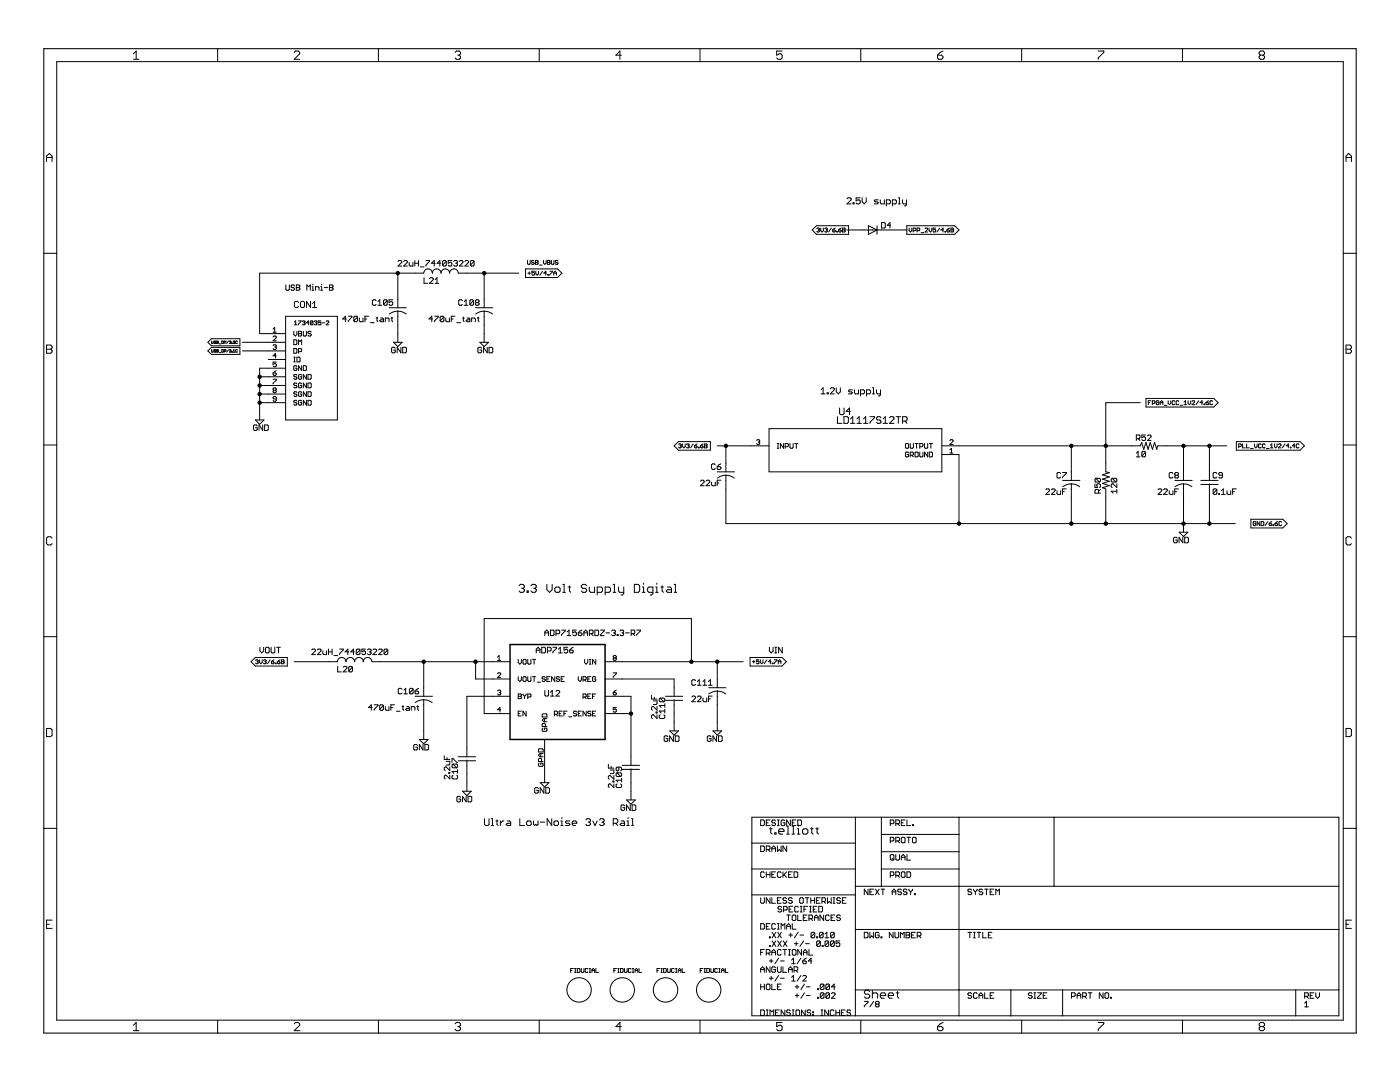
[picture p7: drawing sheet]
<svg xmlns="http://www.w3.org/2000/svg" width="279mm" height="216mm" viewBox="0 0 279 216" stroke-linecap="round" stroke-linejoin="round" font-family="sans-serif">
<g fill="none" stroke="#000" stroke-width=".2">
<path d="M11.3 12.3h256.8v191.3h-256.8zM26.6 10.7l.6-.5v1.6M26.6 11.8h1.1M43.4 9.7v2.6M58.7 10.5l.3-.3h.5l.3 .3v.2l-1.1 1.1h1.1M75.5 9.7v2.6M90.8 10.5l.3-.3h.5l.3 .3v.2l-.3 .3M91.4 11h.2M91.6 11l.3 .3v.3l-.3 .2h-.5l-.3-.2M107.6 9.7v2.6M124 11h-1.1l.8-.8v1.6M139.7 9.7v2.6"/>
<path d="M156.1 10.2h-1.1v.8l.6-.3h.2l.3 .3v.6l-.3 .2h-.5l-.3-.2M171.8 9.7v2.6M187.1 11h.8l.3 .3v.3l-.3 .2h-.5l-.3-.2zM188.2 10.2l-.6 .3-.5 .5M203.9 9.7v2.6M219.2 10.2h1.1v.3l-1.1 1.1v.2M236 9.7v2.6M251.5 11l-.2-.3v-.2l.2-.3h.6l.3 .3v.2l-.3 .3M251.5 11l-.2 .3v.3l.2 .2h.6l.3-.2v-.3l-.3-.3M251.5 11h.6M9.3 32.2v-1l.5-.6 .6 .6v1M9.3 31.4h1.1"/>
<path d="M169 39.7l.2-.2h.5l.2 .2v.2l-.9 .8h.9M171.7 39.5h-.8v.6l.4-.2 .4 .2v.4l-.3 .2h-.4l-.1-.2M172.1 39.5v.8l.4 .4 .4-.4v-.8M175.3 39.9h-.6l-.2 .2 .2 .2h.4l.2 .2-.2 .2h-.6M175.7 39.9v.6l.2 .2h.6v-.8M179.3 39.5h.2v1.2M180.1 39.9v.6l.2 .2h.6M180.9 39.9v1l-.4 .2M268.6 31.4h1.1M268.6 32.2v-1l.6-.6 .5 .6v1M8.7 50.5h2.6M57 56.9v.8l.2 .2h.4l.1-.2v-.8"/>
<path d="M58.8 57l-.2-.1h-.3l-.2 .3 .2 .2h.3l.2 .3-.2 .2h-.3l-.2-.2M59.1 56.9h.5l.2 .1-.2 .4 .2 .3-.2 .2h-.5zM59.1 57.4h.5M61.2 57.9v-1l.4 .3 .3-.3v1M62.3 57.2h.1v.7M62.3 57.9h.3M62.4 56.7v.2M63 57.9v-.7h.5l.2 .2v.5M64 57.9h.4M64 57.2h.2v.7M64.2 56.7v.2M64.7 57.4h.7"/>
<path d="M65.8 56.9h.5l.2 .1-.2 .4 .2 .3-.2 .2h-.5zM65.8 57.4h.5M78.4 59.8h-.8v.6l.4-.2 .4 .2v.3l-.2 .2h-.4l-.2-.2M79.4 54.5v6.9M79.4 52.2l.2-.2h.4l.2 .2v.1l-.8 .8h.8M80.6 52.2l.2-.2h.3l.2 .2v.1l-.7 .8h.7M81.7 52.3v.6l.2 .2h.5v-.8M82.8 52v1.1M82.8 52.5h.7M83.5 52v1.1M83.9 53.3h.7M84.6 55.4v1.1h.7"/>
<path d="M85 52h.7v.2l-.7 .7v.2M85.7 55.6l.2-.2h.4l.2 .2v.2l-.8 .7h.8M86.8 52.5h-.7l.6-.5v1.1M86.8 56.5h.8M86.8 55.8l.4-.4v1.1M87.9 52.5h-.7l.6-.5v1.1M89.1 52.2v.7l-.2 .2h-.4l-.2-.2M89.1 52.2l-.2-.2h-.4l-.2 .2v.7M89.1 52.2l-.8 .7M90.2 52h-.7v.5l.5-.2 .2 .2v.4l-.2 .2h-.4l-.1-.2M90.6 52.2l.1-.2h.4l.2 .2-.2 .3M90.9 52.5h.2"/>
<path d="M91.1 52.5l.2 .2-.2 .4h-.4l-.1-.2M91.7 52.2l.1-.2h.4l.2 .2v.1l-.7 .8h.7M92.8 52.2l.2-.2h.3l.2 .2v.1l-.7 .8h.7M94.6 52.2v.7l-.2 .2h-.3l-.2-.2M94.6 52.2l-.2-.2h-.3l-.2 .2v.7M94.6 52.2l-.7 .7M96.6 54.5v6.9M103.5 54.5h-12a.87 .87 0 0 0-.9-.8 .87 .87 0 0 0-.9 .8 .86 .86 0 0 0-.8-.8 .86 .86 0 0 0-.9 .8 .86 .86 0 0 0-.8-.8 .86 .86 0 0 0-.9 .8 .87 .87 0 0 0-.9-.8 .87 .87 0 0 0-.8 .8h-32.8v12.1h5.2M104.9 53.7h6.4l.8 .8-.8 .9h-6.4zM105.3 52v.6l.1 .1 .4-.1v-.6M105.3 54.5h.6M105.6 54.3v.5"/>
<path d="M106.6 52.1l-.1-.1-.4 .1 .1 .3 .4 .1-.1 .2-.4-.1M106.7 54.1h-.5v.4l.2-.1 .3 .1-.1 .4-.4-.1M106.9 52l.5 .1-.1 .3 .1 .2-.1 .1h-.4zM106.9 52.4h.4M106.9 54.1v.6l.3 .2 .3-.2v-.6M107.7 52.9h.5M108.3 54.1l-.6 .8M108.5 52v.5l.2 .2 .3-.2v-.5M109.1 54.5h-.6l.4-.4v.8M109.2 52l.6 .1-.2 .3 .2 .2-.2 .1h-.4zM109.2 52.4h.4M109.3 54.8l.2 .1z"/>
<path d="M109.7 54.1h.6l-.6 .8M110 52v.6l.2 .1 .4-.1v-.6M110.5 54.9v-.5l.3-.3 .2 .3v.5M110.5 54.5h.5M111.4 52.1l-.2-.1-.4 .1 .2 .3 .4 .1-.2 .2-.4-.1M162.1 45.9l.9-.9h6.4v1.8h-6.4zM163 45.6l.4-.1 .1 .1-.1 .3M163.3 45.9h.1M163.4 45.9l.1 .1-.1 .3-.4-.1M163.8 45.5v.5l.3 .3 .2-.3v-.5M164.6 45.6l.4-.1 .1 .1-.1 .3M164.8 45.9h.2"/>
<path d="M165 45.9l.1 .1-.1 .3-.4-.1M165.9 45.5l-.5 .8M166.2 45.9h.4l.1 .3-.4 .1zM166.7 45.5l-.5 .4M167 46.2l.1 .1zM167.4 45.9h.4l.1 .3-.4 .1zM167.9 45.5l-.5 .4M168.1 45.5l.6 .1-.1 .3 .1 .3-.1 .1h-.5zM168.1 45.9h.5M169 45.9h12.1M170.2 40.5h.3v.2h-.3zM173.3 45l1.7 .9-1.7 .9z"/>
<path d="M175 45v1.8M175.9 44.4h.6l.2 .2v.7l-.2 .2h-.6zM176.9 40.7h.6l.2-.2v-.4l-.2-.2h-.6v1.2M177.8 45h-.7l.5-.6v1.1M178.1 40.7h.6l.2-.2v-.4l-.2-.2h-.6v1.2M179.3 40.7h.4M181 45h9.5l.9 .9-.9 .9h-9.5zM181.4 45.5v.5l.3 .3 .3-.3v-.5M182.2 46h.4l.2-.4-.6-.1v.8M183 46h.4l.2-.1-.2-.4h-.4v.8M183.8 46.4h.6M184.6 45.6l.1-.1 .4 .1-.5 .7h.5"/>
<path d="M185.4 45.5v.5l.3 .3 .2-.3v-.5M186.7 45.5h-.5v.4l.3-.1 .2 .1-.1 .4-.4-.1M187.5 45.5l-.5 .8M188.3 45.9h-.5l.4-.4v.8M188.6 46.2l.1 .1zM189 45.9h.4l.1 .3-.4 .1zM189.5 45.5l-.5 .4M189.8 45.5l.5 .1-.1 .3 .1 .3-.1 .1h-.4zM189.8 45.9h.4M268.1 50.5h2.6M9.3 68.9h.8l.3 .2v.3l-.3 .3 .3 .3v.2l-.3 .3h-.8zM9.3 69.7h.8"/>
<path d="M42.2 69.3h5.7v1.4h-5.7l-.7-.7zM42.2 67.6h5.7v1.4h-5.7l-.7-.7zM42.2 68.1l.1 .4h.2v-.4M42.2 69.8l.1 .5 .2-.1v-.4M43.1 69.8h-.3l-.1 .1 .4 .3h-.4M43.1 68.1h-.3l-.1 .1 .4 .3h-.4M43.2 69.8h.4l-.1 .5h-.3zM43.2 68.1h.4l-.1 .4h-.3zM43.2 68.3h.3M43.2 70h.3M43.8 68.6h.3M43.8 70.4h.3"/>
<path d="M44.3 69.8h.3l-.1 .5h-.2zM44.3 68.1h.3l-.1 .4h-.2zM44.8 70.1l.3-.1-.1-.2h-.2v.5M44.8 68.5v-.4l.1 .1 .2-.1v.4M45.6 68.1l-.3 .4M45.6 69.8l-.3 .5M45.8 69.8h.2v.2M45.8 68.1h.2v.2M45.9 68.3h.1M45.9 70h.1M46 68.3v.2h-.2M46 70v.3l-.2-.1"/>
<path d="M46.3 68.5h.1zM46.3 70.2l.1 .1zM46.5 68.1h.3v.2M46.5 70.3h.4M46.5 69.9l.2-.1v.5M46.7 68.3h.1M46.8 68.3v.2h-.3M47.4 69.8h-.4v.4h.4M47.4 68.1h-.4l.1 .4h.3M48.4 68.3h8.6M48.4 70h8.6M51.8 75.2h5.2"/>
<path d="M51.8 76.9h5.2M51.8 78.6h5.2M53.6 71.7h3.4M54.5 67.2l.2-.1h.3l.1 .1-.6 .8h.6M54.5 65.7l.3-.4v1M54.5 66.3h.6M54.5 68.9l.5-.1 .1 .1-.1 .4M54.5 74.4h.5l.1 .3-.1 .2h-.3zM54.5 75.7h.6l-.6 .9M54.7 77.9l-.2-.2 .2-.3 .4 .2-.1 .3M54.7 77.9l-.2 .1 .2 .4h.3l.1-.2-.1-.3M54.7 77.9h.3"/>
<path d="M54.8 69.3h.2M55 69.3l.1 .1-.1 .3h-.3l-.2-.1M55.1 79.6h-.4l-.2-.2 .2-.3h.3l.1 .2v.6l-.1 .2h-.3l-.2-.2M55.1 72.2h-.6v.5l.3-.2 .3 .2v.3l-.1 .2-.5-.2M55.1 71h-.6l.5-.5v1M55.1 74l-.6 .4M57 63.1h10.3v20.7h-10.3zM57 73.5h-5.2v10.3M58.6 66.1v.6l.3 .4 .3-.4v-.6M58.6 67.8h.5l.1 .2v.6l-.1 .2h-.5zM58.6 69.6h.5l.1 .1v.6l-.1 .2h-.5zM58.6 72.2h.3"/>
<path d="M58.6 71.3h.3M58.8 64.3l.2-.3v.8M58.8 64.8h.5M58.8 71.3v.9M59.2 76.6l-.1-.2h-.3l-.2 .4 .2 .1h.3l.1 .3-.1 .2-.5-.2M59.2 78.3l-.1-.1-.5 .1 .2 .3 .4 .2-.1 .3-.5-.1M59.2 73.2l-.1-.2h-.3l-.2 .2v.6l.5 .1 .1-.4h-.3M59.2 74.9l-.1-.2-.5 .2 .2 .3h.3l.1 .2-.1 .3h-.3l-.2-.2M59.3 71.3h.4l.2 .1v.7l-.2 .1h-.4zM59.5 64h.6l-.6 .8M59.6 66.1h.4l.2 .2-.2 .3 .2 .3-.2 .2h-.4zM59.6 68.8v-1l.3 .3 .3-.3v1"/>
<path d="M59.6 70.2h.4l.2-.2-.2-.4h-.4v.9M59.6 66.6h.4M59.6 60.3l-.2-.2h-.4l-.2 .2v.9l.2 .2h.4l.2-.2M60.2 60.1h.4l.2 .2v.9l-.2 .2h-.4l-.2-.2v-.9zM60.2 73v.9l-.6-.9v.9M60.2 74.9l-.2-.2-.4 .2v.6l.1 .2h.3l.2-.5h-.3M60.2 76.6l-.2-.2h-.3l-.1 .2v.6l.4 .2 .2-.5h-.3M60.2 78.3l-.2-.1-.4 .1v.7l.4 .1 .2-.5h-.3M60.3 64.2l.4-.2 .2 .2-.2 .2M60.5 66.1v.8l.2 .2h.3l.2-.2v-.8M60.5 73h.5l.2 .2v.6l-.2 .1h-.5zM60.6 64.4h.1"/>
<path d="M60.7 64.4l.2 .2-.2 .2-.4-.1M61.2 74.7v1l-.7-1v1M61.2 76.4v1l-.7-1v1M61.2 78.2v.9l-.7-.9v.9M61.2 79.9v.9l-.7-.9v.9M61.5 74.7h.5l.1 .2v.6l-.1 .2h-.5zM61.5 76.4h.5l.1 .2v.6l-.1 .2h-.5zM61.5 78.2h.5l.1 .1v.7l-.1 .1h-.5zM61.5 79.9h.5l.1 .1v.7l-.1 .1h-.5zM61.7 64.4h-.6l.4-.4v.8M62 60.1v1.3l-.8-1.3v1.3M62.1 66.3l-.1-.2-.5 .2 .1 .3h.4l.1 .1-.1 .4h-.4l-.1-.2"/>
<path d="M62.4 61.4h.8M62.4 60.6l.4-.5v1.3M62.5 64.2v.5l-.2 .1-.4-.1M62.5 64.2l-.4-.2-.2 .2v.5M62.5 64.2l-.6 .5M62.7 64.2l.4-.2 .1 .2-.1 .2M63 64.4h.1M63.1 64.4l.1 .2-.1 .2-.4-.1M64.1 64h-.6v.4l.4-.1 .2 .4-.2 .1-.4-.1M64.3 64.4h.5M65.1 64.2l.1-.2 .4 .2-.5 .6h.5M69.1 63.6h-.7l.5-.5v1.1"/>
<path d="M69.5 63.1h.7v.2l-.7 .7v.2M71.4 63.3l-.2-.2h-.4l-.2 .2v.7M71.4 63.3v.7l-.2 .2h-.4l-.2-.2M71.4 63.3l-.8 .7M71.7 63.5v.5l.2 .2h.6v-.7M72.8 63.6h.4M73.6 63.1h-.8v1.1M73.9 64.4h.8M75.1 63.5h.3M75.1 60l-.2-.2h-.4l-.2 .2v.7l.2 .2h.4l.2-.2M75.2 63.3v.7l.2 .2M75.4 60.2l.4-.4v1.1"/>
<path d="M75.4 60.9h.8M76 63.5h.3l.2 .1v.6h-.5l-.2-.2 .2-.2h.5M76.9 64.2v-.7h.5l.2 .1v.6M77.3 60l-.2-.2h-.4l-.2 .2v.7M77.3 60v.7l-.2 .2h-.4l-.2-.2M77.3 60l-.8 .7M77.7 61.4h3.4M78 63.5h.4M78.2 63.3v.7l.2 .2M78.5 68.3h1.8l-.9 .9zM78.9 69.5l-.2-.2h-.4l-.2 .2v.7l.2 .2h.4l.2-.2v-.4h-.4M79.4 62.1l-.9 .1-.8 .5"/>
<path d="M80 69.3v1.1l-.7-1.1v1.1M80.4 69.3h.5l.2 .2v.7l-.2 .2h-.5zM81.1 62.7a2.54 2.54 0 0 0-1.7-.6v6.2M86.4 63.6h-.8l.6-.5v1.1M86.7 63.1h.8v.2l-.8 .7v.2M88.6 63.3l-.2-.2h-.4l-.2 .2v.7M88.6 63.3v.7l-.2 .2h-.4l-.2-.2M88.6 63.3l-.8 .7M89 63.5v.5l.1 .2h.6v-.7M90.1 63.6h.3M90.8 63.1h-.7v1.1M91.2 64.4h.7"/>
<path d="M92.3 63.5h.3M92.3 60l-.2-.2h-.4l-.2 .2v.7l.2 .2h.4l.2-.2M92.5 63.3v.7l.1 .2M92.6 60.2l.4-.4v1.1M92.6 60.9h.8M93.2 63.5h.4l.2 .1v.6h-.6l-.2-.2 .2-.2h.6M94.1 64.2v-.7h.6l.2 .1v.6M94.5 60l-.2-.2h-.3l-.2 .2v.7M94.5 60v.7l-.2 .2h-.3l-.2-.2M94.5 60l-.7 .7M94.9 61.4h3.4M95.1 60.4l-.2-.2 .2-.4h.3l.2 .2-.2 .4"/>
<path d="M95.1 60.4l-.2 .2 .2 .3h.3l.2-.2-.2-.3M95.1 60.4h.3M95.2 63.5h.4M95.4 63.3v.7l.2 .2M95.8 68.3h1.7l-.9 .9zM96.1 69.5l-.2-.2h-.3l-.2 .2v.7l.2 .2h.3l.2-.2v-.4h-.3M96.6 62.1l-.9 .1-.8 .5M97.2 69.3v1.1l-.7-1.1v1.1M97.6 69.3h.5l.2 .2v.7l-.2 .2h-.5zM98.3 62.7a2.54 2.54 0 0 0-1.7-.6v6.2M163.9 77.8l.4-.4v1.2M163.9 78.6h.8"/>
<path d="M165.1 78.4h.2v.2h-.2zM165.7 77.6l.2-.2h.4l.2 .2v.2l-.8 .8h.8M166.9 77.4v.8l.4 .4 .4-.4v-.8M170.1 77.8h-.6l-.2 .2 .2 .2h.4l.2 .2-.2 .2h-.6M170.5 77.8v.6l.2 .2h.6v-.8M171.7 78.6h.6l.2-.2v-.4l-.2-.2h-.6v1.2M172.9 78.6h.6l.2-.2v-.4l-.2-.2h-.6v1.2M174.1 77.4h.2v1.2M174.1 78.6h.4M174.9 77.8v.6l.2 .2h.6M175.7 77.8v1l-.4 .2M228.7 79.5h13.5l.9 .8-.9 .9h-13.5z"/>
<path d="M229.7 80h-.5v.8M233.1 80v.5l.3 .3 .3-.3v-.5M237.1 80v.5l.3 .3 .2-.3v-.5M239.2 80l-.5 .8M241.2 80l-.5 .3M268.6 68.9h.8l.3 .2v.3l-.3 .3 .3 .3v.2l-.3 .3h-.8zM268.6 69.7h.8M8.7 88.8h2.6M51 83.8h1.7l-.9 .9zM51.3 85l-.2-.2h-.3l-.2 .2v.7l.2 .2h.3l.2-.2v-.4h-.4M51.8 80.3h5.2M52.4 84.8v1.1l-.7-1.1v1.1"/>
<path d="M52.8 84.8h.6l.2 .2v.7l-.2 .2h-.6zM59.2 80l-.1-.1-.5 .1 .2 .3h.3l.1 .2-.1 .3h-.3l-.2-.1M60.2 80l-.2-.1-.4 .1v.7l.1 .1h.3l.2-.5h-.3M134.5 89l.9-.9h6.4v1.7h-6.4zM135.4 88.7l.4-.1 .2 .1-.2 .3M135.7 89h.1M135.8 89l.2 .1-.2 .3-.4-.2M136.2 88.6v.5l.3 .3 .3-.3v-.5M137 88.7l.4-.1 .1 .1-.1 .3M137.3 89h.1M137.4 89l.1 .1-.1 .3-.4-.2M138.3 88.6l-.5 .8"/>
<path d="M138.6 89h.4l.1 .2-.4 .2zM139.1 88.6l-.5 .4M139.4 89.2l.1 .2zM139.8 89h.4l.1 .2-.4 .2zM139.8 96l.2-.2h.3l.2 .2v.2l-.7 .7h.7M140.3 88.6l-.5 .4M140.6 88.6l.5 .1-.1 .3 .1 .2-.1 .2h-.4zM140.6 89h.4M140.9 96l.2-.2h.4l.1 .2v.2l-.7 .7h.7M142 96.2v.6l.2 .1h.5v-.7M142.7 92.7l-.1-.1h-.4l-.2 .1v.8l.2 .2h.4l.1-.2M143.1 93.1h.6l.2 .4-.2 .2h-.4l-.2-.2z"/>
<path d="M143.1 96.4h.4M143.2 89h10.3M143.2 94.1h3.4M143.9 95.8h-.8v1.1M143.9 92.6l-.8 .5M144.9 94.8l-.9 .2-.8 .4M144.9 94.8l.9 .2 .7 .4M144.9 94.8v9.7h101.6M144.9 89v5.1M151 87.9l.2-.2h.3l.1 .2-.1 .3M151.3 88.2h.2M151.5 88.2l.1 .2-.1 .3h-.3l-.2-.2"/>
<path d="M153.5 85.5h34.5v8.6h-34.5zM155.1 89.5h.3M155.1 88.5h.3M155.3 88.5v1M156.4 88.5v1l-.7-1v1M156.7 89.1h.5l.1-.5-.1-.1h-.5v1M157.6 88.5v.8l.2 .2h.3l.2-.2v-.8M158.6 88.5h.6M158.9 88.5v1M167.1 83.1v1.4h.9M167.6 81.4v1.1l.2 .2h.4l.2-.2v-1.1M168.4 83.1h.7l.2 .3v.8l-.2 .3h-.7z"/>
<path d="M169.7 84.5h.9M169.7 83.6l.5-.5v1.4M169.7 82.1h-.8l.6-.7v1.3M171 84.5h.9M171 83.6l.5-.5v1.4M172.3 84.5h.9M172.3 83.6l.5-.5v1.4M173.6 83.1h.9v.3l-.9 .8v.3M175.8 83.4l-.2-.3h-.4l-.3 .3v.2l.3 .2h.4l.2 .2-.2 .5h-.4l-.3-.3M176.2 84.5h.9M176.2 83.6l.5-.5v1.4M177.5 83.4l.3-.3h.4l.2 .3v.2l-.9 .9h.9"/>
<path d="M178.8 83.1h.9M179.3 83.1v1.4M180.1 84h.7l.2-.2v-.4l-.2-.3h-.7v1.4M180.6 84l.4 .5M180.7 88.6l.1-.1 .5 .1v.7l-.1 .2h-.4l-.1-.2zM181.3 90.4l-.1-.2h-.4l-.1 .2v.6l.1 .2 .5-.2v-.3h-.3M181.7 88.5v.8l.1 .2h.3l.2-.2v-.8M181.7 90.8h.4l.2-.1v-.3l-.2-.2h-.4v1M182 90.8l.3 .4M182.6 88.5h.6M182.8 90.2h.3l.1 .2v.6l-.1 .2-.5-.2v-.6zM182.9 88.5v1"/>
<path d="M183.6 90.2v.8l.1 .2 .5-.2v-.8M183.6 89.1h.4l.2-.1v-.4l-.2-.1h-.4v1M184.5 88.5v.8l.2 .2h.3l.1-.2v-.8M185.1 90.2v1l-.6-1v1M185.5 90.2h.4l.2 .2v.6l-.2 .2h-.4zM185.5 88.5h.6M185.8 88.5v1M188 90.7h3.4v13.8M188 89h39.6l.2-.7 .5 1.4 .4-1.4 .4 1.4 .5-1.4 .4 1.4 .4-1.4 .5 1.4 .1-.7h13.8M189.6 87.9l.1-.2h.4l.1 .2-.6 .8h.6M189.6 89.8l.3-.3v.9M189.6 90.4h.6"/>
<path d="M208.7 97.7l.2-.1h.4l.1 .1v.2l-.7 .8h.7M209.8 97.7l.2-.1h.4l.2 .1v.2l-.8 .8h.8M210.9 97.9v.6l.2 .2h.6v-.8M211.7 94.5l-.2-.2h-.4l-.2 .2v.7l.2 .2h.4l.2-.2M212 94.3h.8v.2l-.8 .7v.2M212 98.1h.4M212.1 95.9h3.4M212.8 97.6h-.8v1.1M213.8 96.5a2.72 2.72 0 0 0-1.7 .6M213.8 96.6a2.65 2.65 0 0 1 1.7 .5M213.8 89v6.9M213.8 96.6v7.9"/>
<path d="M218.5 96.5v.8h.6l-.2-.4 .2-.4h.3l.2 .2v.4l-.2 .2M218.7 95.4l-.2 .2v.4l.2 .2h.7M218.7 95.4h.7l.2 .2v.4l-.2 .2M218.7 95.4l.7 .8M219.2 98.4v-.5l-.1-.2h-.4l-.2 .2v.5h1.1M219.6 97.7l-.4 .3M222 95.4h.7l.2 .2v.4l-.2 .2M222 95.4l-.2 .2v.4l.2 .2h.7M222 95.4l.7 .8M222.9 98h-1.1l.3 .4M222.9 96.5v.8l-.8-.8-.3 .2v.4l.2 .2M222.9 97.7v.7"/>
<path d="M226.8 90.4l.3-.3v1.1M226.8 91.2h.7M226.8 87.5h.5l.2-.1v-.4l-.2-.2h-.5v1.1M227.1 87.5l.4 .4M227.6 80.3h-6.9v13.8l.7 .2-1.4 .4 1.4 .5-1.4 .4 1.4 .4-1.4 .5 1.4 .4-1.4 .4 .7 .3v6.9M228.6 90.2v.8l-.2 .2h-.3l-.2-.2M228.6 86.8h-.7v.6l.3-.2 .4 .2v.3l-.2 .2h-.3l-.2-.2M228.6 90.2l-.2-.1h-.3l-.2 .1v.8M228.6 90.2l-.7 .8M229 87l.2-.2h.4l.1 .2v.2l-.7 .7h.7M229.2 80.3h.2M230 80.5h.4l.1-.4-.5-.1v.8"/>
<path d="M231.1 97.7l.2-.1h.4l.2 .1v.2l-.8 .8h.8M231.3 80.1l-.1-.1-.4 .1v.5l.4 .2 .1-.5h-.3M231.5 80.3h.6M231.5 80.8v-.6l.3-.2 .3 .2v.6M232.2 97.7l.2-.1h.4l.2 .1v.2l-.8 .8h.8M232.3 80.9h.6M233.3 97.9v.6l.2 .2h.6v-.8M234.1 94.5l-.2-.2h-.4l-.2 .2v.7l.2 .2h.4l.2-.2M234.4 98.1h.4M234.5 95.9h3.4M234.5 80.1l-.2-.1-.4 .1v.5l.2 .2 .4-.2M234.6 94.8l-.2-.2 .2-.3h.4l.2 .2-.2 .3"/>
<path d="M234.6 94.8l-.2 .2 .2 .4h.4l.2-.2-.2-.4M234.6 94.8h.4M235.2 97.6h-.8v1.1M235.2 80.1l-.1-.1-.4 .1v.5l.2 .2 .3-.2M235.5 80.9h.6M236.2 96.5l-.9 .2-.8 .4M236.2 96.6a2.54 2.54 0 0 1 1.7 .5M236.2 89v6.9M236.2 96.6v9.6M236.3 80.8h.5M236.3 80.2l.3-.2v.8M237.9 80.1l.1-.1 .4 .1-.5 .7h.5"/>
<path d="M239.6 95.9h3.5M239.6 96.7h3.5M240 80.3h-.5l.4-.3v.8M240.3 80.6l.1 .2zM240.7 80.3h.4l.1 .3-.4 .2zM241.4 89v6.9M241.4 96.6v7.9M242 80.1l-.1-.1-.4 .1v.5l.1 .2 .4-.2M242.8 97.7v.8l-.1 .2h-.4l-.2-.2M242.8 97.7l-.1-.1h-.4l-.2 .1v.8M242.8 94.5l-.1-.2h-.4l-.2 .2v.7l.2 .2h.4l.1-.2M242.8 97.7l-.7 .8"/>
<path d="M243.2 98.5h.2v.2h-.2zM243.8 98.7h.7M243.8 97.9l.3-.3v1.1M243.9 94.8h-.5l-.2-.2 .2-.3h.4l.1 .2v.7l-.1 .2h-.4l-.2-.2M244.9 97.9v.6l.2 .2h.5v-.8M246 98.1h.4M246.7 97.6h-.7v1.1M246.7 88.1h12.8l.8 .9-.8 .8h-12.8zM247.2 89.1h.4l.1-.4-.5-.1v.8M248 88.6v.8h.5M248.8 88.6v.8h.5M249.6 89.5h.5"/>
<path d="M250.4 88.6v.5l.2 .3 .3-.3v-.5M251.7 88.7l-.1-.1-.4 .1v.5l.1 .2 .4-.2M252.5 88.7l-.2-.1-.4 .1v.5l.2 .2 .4-.2M252.8 89.5h.5M253.5 88.8l.3-.2v.8M253.5 89.4h.6M254.3 88.6v.5l.3 .3 .3-.3v-.5M255.1 88.7l.2-.1 .4 .1-.6 .7h.6M256.5 88.6l-.6 .8M257.2 89h-.5l.4-.4v.8M257.5 89.2l.1 .2zM258.4 89h-.5l.4-.4v.8"/>
<path d="M259.2 88.7l-.1-.1-.4 .1v.5l.1 .2 .4-.2M268.1 88.8h2.6M10.4 107.4l-.3-.3h-.5l-.3 .3v1.1l.3 .2h.5l.3-.2M103.6 116.9l.2-.3h.6l.2 .3v.2l-.2 .3M104.1 117.4h.3M104.4 117.4l.2 .3v.2l-.2 .3h-.6l-.2-.3M105.2 117.9h.2v.3h-.2zM106 116.9l.2-.3h.6l.2 .3v.2l-.2 .3M106.5 117.4h.3M106.8 117.4l.2 .3v.2l-.2 .3h-.6l-.2-.3M109.1 116.6v1.1l.6 .5 .5-.5v-1.1M110.7 117.4l.3-.3h.5l.3 .3v.5l-.3 .3h-.5l-.3-.3z"/>
<path d="M112.3 116.6h.3v1.6M112.3 118.2h.5M113.4 117.1h.5M113.6 116.9v1l.3 .3M117.1 116.9l-.3-.3h-.5l-.3 .3v.2l.3 .3h.5l.3 .3v.2l-.3 .3h-.5l-.3-.3M117.6 117.1v.8l.3 .3h.8v-1.1M119.2 118.2h.8l.2-.3v-.5l-.2-.3h-.8v1.6M120.8 118.2h.8l.2-.3v-.5l-.2-.3h-.8v1.6M122.4 116.6h.2v1.6M122.4 118.2h.5M123.4 117.1v.8l.3 .3h.8M124.5 117.1v1.3l-.3 .3h-.2"/>
<path d="M126.6 116.6h.8l.3 .3v1l-.3 .3h-.8zM128.2 118.2h.5M128.2 117.1h.2v1.1M128.4 116.4v.2M130.3 118.2h-.8l-.3-.3v-.5l.3-.3h.8v1.3l-.3 .3h-.2M130.8 118.2h.6M130.8 117.1h.3v1.1M131.1 116.4v.2M131.9 117.1h.5M132.1 116.9v1l.3 .3M133.2 117.1h.5l.3 .3v.8h-.8l-.3-.3 .3-.2h.8M134.5 116.6h.3v1.6"/>
<path d="M134.5 118.2h.6M234.9 107.4l-.1-.2h-.4l-.2 .2v.7l.2 .2h.4l.1-.2v-.3h-.3M235.3 106.2h1.8l-.9 .9zM236.1 107.2v1.1l-.8-1.1v1.1M236.4 107.2h.6l.2 .2v.7l-.2 .2h-.6zM249.6 103.6h6.4l.9 .9-.9 .8h-6.4zM250.6 104.2l-.1-.1-.4 .1 .1 .7 .4-.2v-.2h-.2M251.4 104.1v.8l-.5-.8v.8M251.7 104.1l.5 .1v.5l-.1 .2h-.4zM253 104.1l-.5 .8M253.3 104.5h.4l.1 .2-.4 .2zM253.8 104.1l-.5 .4"/>
<path d="M254.1 104.7l.1 .2zM254.5 104.5h.3l.2 .2-.4 .2zM255 104.1l-.5 .4M255.8 104.2l-.1-.1-.5 .1 .2 .7 .4-.2M269.7 107.4l-.3-.3h-.5l-.3 .3v1.1l.3 .2h.5l.3-.2M8.7 127h2.6M50.1 132l.9-.8h6.3v1.7h-6.3zM51 131.8l.4-.1 .1 .1-.1 .2M51.3 132h.1M51.4 132l.1 .2-.1 .2-.4-.1M51.8 131.7v.5l.2 .2 .3-.2v-.5M51.9 129.2v.7l.3 .4 .4-.4v-.7"/>
<path d="M52.6 131.8l.4-.1 .1 .1-.1 .2M52.9 132h.1M53 132l.1 .2-.1 .2-.4-.1M53.2 129.2h.3l.2 .1v.8l-.2 .2h-.3l-.2-.2v-.8zM53.9 131.7l-.5 .7M54.1 129.2v.9l.2 .2h.4l.1-.2v-.9M54.2 132h.4l.1 .3-.4 .1zM54.7 131.7l-.5 .3M55 132.3l.1 .1zM55.2 129.2h.7M55.4 132h.4l.1 .3-.4 .1zM55.6 129.2v1.1"/>
<path d="M55.9 131.7l-.5 .3M56.2 131.7l.5 .1-.1 .2 .1 .3-.1 .1h-.4zM56.2 132h.4M58.7 132h8.6a.86 .86 0 0 1 .9-.8 .86 .86 0 0 1 .8 .8 .87 .87 0 0 1 .9-.8 .87 .87 0 0 1 .9 .8 .86 .86 0 0 1 .8-.8 .86 .86 0 0 1 .9 .8 .87 .87 0 0 1 .9-.8 .87 .87 0 0 1 .8 .8h27.6M62.2 129.7l.2-.2h.4l.1 .2v.2l-.7 .7h.7M63.3 129.7l.2-.2h.4l.2 .2v.2l-.8 .7h.8M64.4 129.9v.5l.2 .2h.6v-.7M65.6 129.5v1.1M65.6 130.1h.7M66.3 129.5v1.1M66.7 130.8h.7M67.4 133v1.1h.7"/>
<path d="M67.8 129.5h.7v.2l-.7 .7v.2M68.5 133.1l.2-.1h.3l.2 .1v.2l-.7 .8h.7M69.6 130.1h-.7l.5-.6v1.1M70.3 133.1v.8l-.1 .2h-.4l-.2-.2M70.3 133.1l-.1-.1h-.4l-.2 .1v.8M70.3 133.1l-.7 .8M70.7 130.1h-.7l.5-.6v1.1M71.8 129.7v.7l-.2 .2h-.3l-.2-.2M71.8 129.7l-.2-.2h-.3l-.2 .2v.7M71.8 129.7l-.7 .7M72.9 129.5h-.7v.6l.4-.2 .3 .2v.3l-.1 .2h-.4l-.2-.2M73.3 129.7l.2-.2h.4l.2 .2-.2 .4"/>
<path d="M73.7 130.1h.2M73.9 130.1l.2 .1-.2 .4h-.4l-.2-.2M74.4 129.7l.2-.2h.4l.2 .2v.2l-.8 .7h.8M75.5 129.7l.2-.2h.4l.2 .2v.2l-.8 .7h.8M77.4 129.7v.7l-.2 .2h-.4l-.2-.2M77.4 129.7l-.2-.2h-.4l-.2 .2v.7M77.4 129.7l-.8 .7M80.2 137.5l-.2-.1h-.3l-.2 .1v.8l.2 .2h.3l.2-.2M80.6 138.5h.7M80.6 137.7l.4-.3v1.1M82.4 137.5l-.1-.1h-.4l-.2 .1v.8M82.4 137.5v.8l-.1 .2h-.4l-.2-.2"/>
<path d="M82.4 137.5l-.7 .8M82.8 137.9h.6l.1 .4-.1 .2h-.4l-.2-.2zM82.8 138.9h3.5M83.5 137.4l-.7 .5M84.6 139.6l-.9 .2-.8 .4M84.6 132v6.9M94.9 132v3.5h6.9M99.3 134.4l.2-.1 .4 .1v.2l-.6 .6h.6M99.3 137.9l.5-.2 .1 .2-.1 .3M99.3 131.1l.3-.3v1M99.3 131.8h.6M99.6 138.2h.2"/>
<path d="M99.8 138.2l.1 .1-.1 .4h-.3l-.2-.2M101.8 138.9h-8.6v12.1M103.4 138.5h.5l.2 .1-.2 .3 .2 .4-.2 .1h-.5zM103.4 131.6v.6l.3 .3 .4-.3v-.6M103.4 135v.7l.3 .3 .4-.3v-.7M103.4 138.9h.5M104.4 135.2l.1-.2 .5 .2v.6l-.1 .2h-.4l-.1-.2zM104.4 131.7l.1-.1 .5 .1v.7l-.1 .1h-.4l-.1-.1zM104.4 138.5l.3 .4M104.7 138.9v.5M105 138.5l-.3 .4M105.3 139.1h.5l.2-.2v-.3l-.2-.1h-.5v.9"/>
<path d="M105.3 135v.8l.2 .2h.3l.2-.2v-.8M105.3 131.6v.8l.2 .1h.3l.2-.1v-.8M106.3 135h.6M106.3 131.6h.6M106.6 131.6v.9M106.6 135v1M107 130.3v-.8l.4-.3 .4 .3v.8M107 129.7h.8M107.2 136.1h.7M108.1 129.2h.6l.2 .1v.8l-.2 .2h-.6zM108.7 137.8v.9l.2 .2h.4l.2-.2v-.9M108.7 126.8v-.7l.4-.4 .4 .4v.7"/>
<path d="M108.7 126.3h.8M108.8 135.2l-.5-.2-.1 .3 .4 .2 .2 .3-.2 .2h-.3l-.1-.2M109.1 135.5h.4M109.2 129.9h.6l.2-.2v-.4l-.2-.1h-.6v1.1M109.8 135h-.7v1h.7M109.9 138.9h.7M109.9 125.7h.5l.2 .2v.7l-.2 .2h-.5zM109.9 138.2l.3-.4v1.1M110.3 129.2h.8v.1l-.8 .8v.2M110.7 135v1l-.6-1v1M111 138l.1-.2h.4l.2 .2v.2l-.7 .7h.7M111 126.4h.5l.2-.1v-.4l-.2-.2h-.5v1.1"/>
<path d="M111.5 130.3h.7M111.5 129.5l.3-.3v1.1M111.7 135.2l-.5-.2-.2 .3 .5 .2 .2 .3-.2 .2h-.3l-.2-.2M112 135.5h.3M112.1 125.7h.7v.2l-.7 .7v.2M112.6 135h-.6v1h.6M113.2 126.8h.7M113.2 126.1l.4-.4v1.1M113.3 129.2h-.7v.5l.3-.2 .4 .2v.4l-.2 .2h-.3l-.2-.2M113.7 129.7h.5l.2 .4-.2 .2h-.3l-.2-.2zM114.4 129.2l-.7 .5M115 125.7h-.7v.6l.6-.2 .1 .2v.3l-.1 .2h-.4l-.2-.2"/>
<path d="M115.4 126.3h.6l.1 .3-.1 .2h-.4l-.2-.2zM115.4 135v.7l.3 .3 .3-.3v-.7M116.1 125.7l-.7 .6M116.4 139.1h.4l.2-.2v-.3l-.2-.1h-.4v.9M116.4 135.7h.4l.2-.2v-.3l-.2-.2h-.4v1M116.5 126.3h.7M116.5 126.8v-.7l.4-.4 .3 .4v.7M116.7 139.1l.3 .3M116.7 131.6v.6l.3 .3 .3-.3v-.6M116.7 135.7l.3 .3M117.3 135.5h.3M117.3 138.9h.3"/>
<path d="M117.6 126.4h.6l.2-.1v-.4l-.2-.2h-.6v1.1M117.6 131.6h.3M117.6 132.5h.3M117.8 131.6v.9M117.9 138.5h-.6v.9h.6M117.9 135h-.6v1h.6M118 126.4l.4 .4M118.3 138.9h.3M118.7 125.7h.6l.2 .2v.7l-.2 .2h-.6zM118.9 138.5h-.6v.9M118.9 135.2l-.2-.2-.4 .2v.6l.1 .2h.3l.2-.2v-.3h-.3M118.9 131.6v.9l-.6-.9v.9"/>
<path d="M119.8 125.7h.8v.2l-.8 .7v.2h.8M120.8 135.5h13.7v3.4M120.8 138.9h5.1v13.8M120.8 132h27.5M120.9 126.3h.8M122.1 125.9l.2-.2h.3l.2 .2-.2 .4M122.4 134.3h.6l-.6 .9M122.4 138.2h.5l.1 .3-.1 .2h-.4zM122.4 126.3h.2M122.5 131.3l-.1-.2 .1-.3h.4l.1 .2-.1 .3M122.5 131.3l-.1 .1 .1 .4 .5-.2-.1-.3M122.5 131.3h.4"/>
<path d="M122.6 126.3l.2 .1-.2 .4h-.3l-.2-.2M123 137.7l-.6 .5M123.2 126.6h.2v.2h-.2zM123.7 125.9l.2-.2h.4l.2 .2-.2 .4M124.1 126.3h.2M124.3 126.3l.2 .1-.2 .4h-.4l-.2-.2M124.8 126.3h.8M126 126.4h.5l.2-.1v-.4l-.2-.2h-.5v1.1M126.3 126.4l.4 .4M127.1 125.7h.7v.2l-.7 .7v.2M130 138.7v.8h1.1M130.4 139.8h.7v.6l-.2 .2h-.5"/>
<path d="M130.6 139.1v.4M131.8 139.3l-.2 .2v.3l.2 .2h.7M131.8 139.3h.7l.2 .2v.3l-.2 .2M131.8 139.3l.7 .7M132.8 138.9h3.4M132.8 139.7h3.4M134.5 139.6v6.2M138 132v-8.6h-41.4v19h5.2M138.1 139.1l.2-.2h.3l.2 .2v.2l-.7 .7h.7M138.8 135.8l-.2-.2h-.3l-.2 .2v.7l.2 .2h.3l.2-.2M139.2 139.1l.2-.2h.3l.2 .2v.2l-.7 .7h.7M139.2 136.7h.7"/>
<path d="M139.2 136l.4-.4v1.1M140.3 139.3v.5l.2 .2h.5v-.7M140.3 136.7h.7M140.3 136l.4-.4v1.1M141.4 139.4h.4M141.4 136.7h.7M141.4 136l.4-.4v1.1M141.4 137.2h3.5M142.1 138.9h-.7v1.1M143.2 137.9l-.9 .1-.8 .5M143.2 137.9l.8 .1 .8 .5M143.2 132v5.2"/>
<path d="M143.2 137.9v7.9M149.7 131.2h6.4l.8 .8-.8 .9h-6.4zM150.2 132h.5M150.4 131.8v.5M151.5 131.7h-.5v.3l.2-.1 .3 .1-.2 .4-.3-.1M151.7 131.7v.5l.3 .2 .3-.2v-.5M153.1 131.7l-.6 .7M153.5 129.2v.7l.4 .4 .4-.4v-.7M153.9 132h-.6l.4-.3v.7M154.1 132.3l.2 .1zM154.5 131.7h.5l-.5 .7M154.6 130.3h.4"/>
<path d="M154.6 129.2h.4M154.8 129.2v1.1M155.3 132h.6M155.3 132.4v-.5l.3-.2 .3 .2v.5M156.1 129.2v1.1l-.7-1.1v1.1M268.1 127h2.6M9.3 145.4h.8l.3 .2v1.1l-.3 .3h-.8zM74.3 141.2h-.7l.5-.6v1.1M74.7 140.6h.7v.2l-.7 .7v.2M76.5 140.8l-.2-.2h-.3l-.2 .2v.7M76.5 140.8v.7l-.2 .2h-.3l-.2-.2M76.5 140.8l-.7 .7"/>
<path d="M76.9 141v.5l.2 .2h.5v-.7M78 141.2h.4M78.7 140.6h-.7v1.1M79.1 141.9h.7M80.2 141h.4M80.4 140.8v.7l.2 .2M81.2 141h.3l.2 .2v.5h-.5l-.2-.2 .2-.1h.5M82.1 141.7v-.7h.5l.2 .2v.5M83.2 141h.3M83.3 148.7l-.2-.2h-.3l-.2 .2v.8l.2 .1h.3l.2-.1v-.4h-.3M83.4 140.8v.7l.1 .2M83.7 147.6h1.7l-.8 .8z"/>
<path d="M84.4 148.5v1.1l-.7-1.1v1.1M84.8 148.5h.5l.2 .2v.8l-.2 .1h-.5zM86.2 140.2a2.54 2.54 0 0 0-1.6-.6v8M88.7 150.8v.7h1.1M89 151.9h.8v.6l-.2 .2h-.6M89.2 151.2v.3M89.6 154.1h.2v.2h-.2zM89.8 153v.8l-.8-.8h-.1l-.2 .2v.4l.2 .2M89.8 154.7v.7l-.8-.7-.3 .2v.3l.2 .2M90.2 152.1v-.7h.2l.7 .7h.2M90.4 152.5h.7l.2 .2v.3l-.2 .2M90.4 154.7l-.2 .2v.3l.2 .2h.7l.2-.2v-.3l-.2-.2"/>
<path d="M90.4 152.5l-.2 .2v.3l.2 .2h.7M90.4 152.5l.7 .7M91.3 153.6v.7M91.3 153.9h-1.1l.4 .4M91.5 151h3.4M91.5 151.8h3.4M91.9 159.1l-.2-.2h-.3l-.2 .2v.7l.2 .2h.3l.2-.2v-.4h-.3M92.3 157.9h1.7l-.8 .8zM93 158.9v1.1l-.7-1.1v1.1M93.2 151.7v6.2M93.4 158.9h.6l.1 .2v.7l-.1 .2h-.6zM99.9 141.6h-.6l.5-.4v.9"/>
<path d="M103.4 142.4h.3M104.1 141.9h-.7v1h.7M105 141.9v1l-.6-1v1M107.4 157.4l-.1-.2h-.4l-.2 .2v.7l.2 .2h.4l.1-.2v-.4h-.3M107.6 152.3l-.1 .1 .1 .5h.6l.2-.5-.5-.1v.3M107.6 149.4h.6l.2 .2v.5h-.9v-.5zM107.8 156.2h1.8l-.9 .8zM107.9 150.4v.6M108.1 152v-.5l-.5-.2-.1 .2v.5h.9M108.2 142.6l.2-.2h.6l.2 .2v.5h-1zM108.4 145.3l-.2 .2v.3l.2 .1h.6l.2-.1-.2-.5h-.3v.3M108.4 150.4h-.6l-.3 .3 .3 .3h.6"/>
<path d="M108.5 157.2v1.1l-.7-1.1v1.1M108.7 143.4v.6M108.7 147.6v8.6M108.8 145v-.5l-.1-.2h-.3l-.2 .2v.5h1M108.9 157.2h.6l.2 .2v.7l-.2 .2h-.6zM109.2 143.4h-.7l-.3 .3 .3 .3h.7M110.6 142.5h.5l.2-.1v-.3l-.2-.2h-.5v1M111 142.5l.3 .4M111.6 142.4h.3M112.2 141.9h-.6v1h.6M112.5 142.4h.4M113.2 141.9h-.7v1"/>
<path d="M113.5 143h.6M115.1 142.1l-.2-.2h-.3l-.2 .3 .2 .2h.3l.2 .3-.2 .2-.5-.2M115.4 142.4h.3M116 141.9h-.6v1h.6M117 141.9v1l-.6-1v1M117.9 142.1l-.1-.2h-.3l-.2 .3 .2 .2h.3l.1 .3-.1 .2-.5-.2M118.3 142.4h.3M118.9 141.9h-.6v1h.6M120.8 142.4h5.1M121.4 152.5v.8h1.1M121.8 153.6h.7v.6l-.2 .2h-.5M122 152.9v.4"/>
<path d="M122.3 155.9h.2v.1h-.2zM122.5 154.7v.8l-.7-.8-.4 .2v.4l.2 .2M122.5 156.4v.7l-.7-.7-.4 .2v.4l.2 .1M123 141.2h-.6v.4l.5-.1 .1 .4-.1 .2-.5-.2M123.1 156.4l-.1 .2v.4l.1 .1h.8l.2-.1v-.4l-.2-.2M123.1 154.2l-.1 .2v.3l.1 .2h.8M123.1 154.2h.8l.2 .2v.3l-.2 .2M123.1 154.2l.8 .7M123.5 153.1v.5l-.2 .2-.3-.2v-.3l.1-.2h.8l.2 .2v.3l-.2 .2M124.1 155.3v.7M124.1 155.7h-1.1l.3 .3M124.2 152.7h3.4"/>
<path d="M124.2 153.5h3.4M125.1 159.6h1.7l-.9 .9zM125.9 153.4v6.2M130.9 142.1h.2v.2h-.2zM131.1 141v.7l-.7-.7-.4 .1v.4l.2 .2M131.1 142.6v.8l-.7-.8-.4 .2v.4l.2 .2M131.8 142.6l-.2 .2v.4l.2 .2h.7l.2-.2v-.4l-.2-.2M132.7 141.9h-1.1l.3 .4M132.7 140.8h-1.1l.3 .3M132.7 140.4v.7M132.7 141.5v.8M133.3 147l-.2-.2h-.4l-.2 .2v.7l.2 .2h.4l.2-.2v-.3h-.4"/>
<path d="M133.7 145.8h1.7l-.9 .9zM134.4 146.8v1.1l-.8-1.1v1.1M134.8 146.8h.5l.2 .2v.7l-.2 .2h-.5zM141.9 147l-.2-.2h-.3l-.2 .2v.7l.2 .2h.3l.2-.2v-.3h-.4M142.3 145.8h1.7l-.8 .9zM143 146.8v1.1l-.7-1.1v1.1M143.4 146.8h.5l.2 .2v.7l-.2 .2h-.5zM268.6 145.4h.8l.3 .2v1.1l-.3 .3h-.8zM8.7 165.3h2.6M96.7 163.4v1.1l.2 .2h.5l.2-.2v-1.1M98 164.7h.5M98 163.4h.3v1.3"/>
<path d="M99 163.8h.4M99.2 163.6v.9l.2 .2M99.9 163.8v.9M100.5 163.8h-.2l-.4 .5M101.2 163.8h.5l.2 .2v.7h-.7l-.2-.2 .2-.2h.7M103.7 163.4v1.3h.9M105.1 164l.2-.2h.5l.2 .2v.5l-.2 .2h-.5l-.2-.2zM106.5 163.8v.7l.2 .2 .2-.2 .2 .2 .3-.2v-.7M107.8 164h.9M110.1 163.4v1.3l-.9-1.3v1.3M110.8 163.8h.4l.3 .2v.5l-.3 .2h-.4l-.2-.2v-.5zM111.9 164.7h.5"/>
<path d="M111.9 163.8h.2v.9M112.1 163.1v.3M113.7 163.8h-.6l-.3 .2 .3 .3h.4l.2 .2-.2 .2h-.7M114.2 164.3h.9v-.3l-.2-.2h-.5l-.2 .2v.5l.2 .2h.5M116.9 163.6l.3-.2h.4l.2 .2-.2 .4M117.4 164h.2M117.6 164l.2 .3-.2 .4h-.4l-.3-.2M118.3 163.8l.4 .9 .5-.9M119.7 163.6l.2-.2h.4l.3 .2-.3 .4M120.1 164h.2M120.3 164l.3 .3-.3 .4h-.4l-.2-.2M122.4 164.3h.7l.2-.3v-.4l-.2-.2h-.7v1.3"/>
<path d="M122.8 164.3l.5 .4M124 163.8h.4l.3 .2v.7h-.7l-.3-.2 .3-.2h.7M124.7 160.8l-.2-.2h-.4l-.2 .2v.7l.2 .2h.4l.2-.2v-.3h-.4M125.1 164.7h.5M125.1 163.8h.2v.9M125.3 163.1v.3M125.8 160.6v1.1l-.8-1.1v1.1M126 164.7h.5M126 163.4h.3v1.3M126.2 160.6h.5l.2 .2v.7l-.2 .2h-.5zM150.1 163.1h117.1v39.6h-117.1zM150.1 173.4h20.6"/>
<path d="M150.1 178.6h20.6M150.1 168.2h20.6M151.8 163.6h.6l.1 .2v.7l-.1 .2h-.6zM151.8 168.8h.6l.1 .2v.7l-.1 .2h-.6zM151.8 179.1v1l.2 .1h.4l.1-.1v-1M152.5 174.2l-.1-.2h-.4l-.2 .2v.7l.2 .2h.4l.1-.2M152.9 169.5h.6l.2-.1v-.4l-.2-.2h-.6v1.1M152.9 174v1.1M152.9 164.2h.4M152.9 174.5h.8M153.3 169.5l.4 .4M153.6 165.4h.5"/>
<path d="M153.7 179.1v1.1l-.8-1.1v1.1M153.7 163.6h-.8v1.1h.8M153.7 174v1.1M153.8 165.1v1.1l.3 .2M154 169.9v-.7l.4-.4 .4 .4v.7M154 179.1v1.1h.8M154 169.4h.8M154 174.5h.4M154.6 166.2h.3v.2h-.3zM154.8 163.8l-.2-.2h-.4l-.2 .4 .2 .2h.4l.2 .3-.2 .2h-.4l-.2-.2M154.8 174h-.8v1.1h.8M155.2 168.8v1.1l.3-.4 .4 .4v-1.1"/>
<path d="M155.2 164.7h.3M155.2 163.6h.3M155.2 179.7h.3M155.3 163.6v1.1M155.4 165.9h1.1v-.2l-.3-.3h-.5l-.3 .3v.5l.3 .2h.5M155.9 174.2l-.2-.2h-.4l-.1 .2v.7l.1 .2h.4l.2-.2M155.9 179.1h-.7v1.1h.7M156.3 174v1.1M156.4 174.5l.6 .6M156.6 163.8l-.2-.2h-.3l-.2 .2v.7l.2 .2h.3l.2-.2v-.3h-.3M157 179.3l-.2-.2h-.4l-.1 .4 .1 .2h.4l.2 .4-.2 .1h-.4l-.1-.1M157 168.8v1.1l-.7-1.1v1.1"/>
<path d="M157 174l-.7 .7M157 166.4h.5M157 164.8h.3v1.6M157.4 174.5h.3M157.7 163.6v1.1l-.7-1.1v1.1M158.1 166.4h.5M158.1 164.8h.2v1.6M158.1 179.3l-.2-.2h-.4l-.1 .4 .1 .2h.4l.2 .4-.2 .1h-.4l-.1-.1M158.1 164.2h.4M158.1 174h-.7v1.1h.7M158.5 174h.5l.2 .2v.7l-.2 .2h-.5zM158.9 163.6h-.8v1.1h.8"/>
<path d="M159.1 165.4h.3v1M159.1 166.4h.5M159.2 163.6h.6l.2 .2v.7l-.2 .2h-.6zM159.4 164.6v.2M159.8 179.1h.3l.2 .2v.8l-.2 .1h-.3l-.2-.1v-.8zM160.4 165.4h.6l.2 .3v.5l-.2 .2h-.6l-.2-.2v-.5zM160.7 179.1h.7M161.1 179.1v1.1M161.8 165.4h.5M161.8 179.7h.7M161.8 179.1v1.1M162 165.1v1.1l.3 .2"/>
<path d="M162.5 179.1v1.1M162.8 165.4h.5M162.9 179.7h.4M163.1 165.1v1.1l.2 .2M163.7 179.1h-.8v1.1h.8M164 179.9h.6l.2-.2v-.4l-.2-.2h-.6v1.1M164.4 179.9l.4 .3M165.1 179.1v1.1l.4-.3 .4 .3v-1.1M166.3 179.1h.3M166.4 179.1v1.1M167.7 179.3l-.1-.2h-.4l-.2 .4 .2 .2h.4l.1 .4-.1 .1h-.4l-.2-.1M168.1 179.7h.4"/>
<path d="M168.8 179.1h-.7v1.1h.7M170.7 176.8h96.5M170.7 163.1v39.6M173.2 177.4v1.1l-.7-1.1v1.1M173.6 178h.4M174.3 177.4h-.7v1.1h.7M174.7 177.4l.8 1.1M175.5 177.4l-.8 1.1M175.8 177.4h.8M175.9 163.1v13.7M175.9 166.5h15.5M175.9 169.9h15.5"/>
<path d="M175.9 173.4h15.5M176.2 177.4v1.1M177.7 164.4h.5l.2-.2v-.4l-.2-.2h-.5v1.1M177.7 167.8h.5l.2-.2v-.3l-.2-.2h-.5v1.1M177.7 174.7h.5l.2-.2v-.3l-.2-.2h-.5v1.1M177.8 170.5h.4l.2 .2v.7l-.2 .2h-.4l-.1-.2v-.7zM178 171.3l.4 .3M178.1 178.5v-.7l.3-.4 .4 .4v.7M178.1 178h.7M178.8 170.5v.9l.2 .2h.3l.2-.2v-.9M178.8 164.4h.5l.2-.2v-.4l-.2-.2h-.5v1.1M178.8 174.7h.5l.2-.2v-.3l-.2-.2h-.5v1.1"/>
<path d="M178.8 167.8h.5l.2-.2v-.3l-.2-.2h-.5v1.1M179.1 164.4l.4 .3M179.1 167.8l.4 .4M179.1 174.7l.4 .4M179.9 164.2h.4M179.9 167.3l.2-.2h.3l.2 .2v.7l-.2 .2h-.3l-.2-.2zM179.9 171.6v-.7l.4-.4 .3 .4v.7M179.9 171.1h.7M179.9 177.6l-.2-.2h-.4l-.1 .2 .1 .4h.4l.2 .1-.2 .4h-.4l-.1-.2M180.1 174h.3l.2 .2v.7l-.2 .2h-.3l-.2-.2v-.7zM180.6 163.6h-.7v1.1h.7M181 163.6v1.1h.7"/>
<path d="M181 170.5v1.1h.7M181 174h.5l.2 .2v.7l-.2 .2h-.5zM181 177.6l-.2-.2h-.4l-.1 .2 .1 .4h.4l.2 .1-.2 .4h-.4l-.1-.2M181 167.1h.7M181.4 167.1v1.1M181.4 177.4l.3 .6M181.7 178v.5M182.1 164.5h.2v.2h-.2zM182.1 167.3l.2-.2h.3l.2 .2v.7l-.2 .2h-.3l-.2-.2zM182.1 177.4l-.4 .6M182.5 178.3h.2v.2h-.2zM191.4 163.1v39.6"/>
<path d="M193.9 177.6l-.2-.2h-.3l-.2 .2 .2 .4h.3l.2 .1-.2 .4h-.3l-.2-.2M194.3 177.4l.3 .6M194.6 178v.5M195 177.4l-.4 .6M196.1 177.6l-.2-.2h-.3l-.2 .2 .2 .4h.3l.2 .1-.2 .4h-.3l-.2-.2M196.5 177.4h.7M196.9 177.4v1.1M197.6 178h.4M198.4 177.4h-.8v1.1h.8M198.7 178.5v-1.1l.4 .4 .4-.4v1.1M210.4 163.1v13.7M268.1 165.3h2.6"/>
<path d="M9.3 184.4h.5M10.4 183.6h-1.1v1.7h1.1M113.9 193.7h.3M114.4 193.3h-.5v.7M114.7 193.3h.3M114.7 194h.3M114.8 193.3v.7M115.2 193.3l.5 .1v.5l-.1 .1h-.4zM116 193.3v.6l.1 .1 .4-.1v-.6M117.3 193.4l-.1-.1-.4 .1v.5l.1 .1 .4-.1M117.6 193.3h.3M117.6 194h.3"/>
<path d="M117.7 193.3v.7M118.1 193.7h.6M118.1 194v-.5l.3-.2 .3 .2v.5M118.9 193.3v.7h.5M122.5 193.7h.3M123 193.3h-.5v.7M123.3 193.3h.3M123.3 194h.3M123.4 193.3v.7M123.8 193.3l.6 .1v.5l-.2 .1h-.4zM124.6 193.3v.6l.2 .1 .4-.1v-.6M125.9 193.4l-.1-.1-.4 .1v.5l.1 .1 .4-.1"/>
<path d="M126.2 193.3h.3M126.2 194h.3M126.3 193.3v.7M126.7 193.7h.6M126.7 194v-.5l.3-.2 .3 .2v.5M127.5 193.3v.7h.6M131.1 193.7h.3M131.7 193.3h-.6v.7M131.9 193.3h.3M131.9 194h.3M132 193.3v.7M132.4 193.3l.6 .1v.5l-.2 .1h-.4z"/>
<path d="M133.2 193.3v.6l.2 .1 .4-.1v-.6M134.6 193.4l-.2-.1-.4 .1v.5l.2 .1 .4-.1M134.8 193.3h.3M134.8 194h.3M135 193.3v.7M135.4 193.7h.5M135.4 194v-.5l.2-.2 .3 .2v.5M136.1 193.3v.7h.6M139.7 193.7h.3M140.3 193.3h-.6v.7M140.5 193.3h.3M140.5 194h.3"/>
<path d="M140.7 193.3v.7M141.1 193.3l.5 .1v.5l-.1 .1h-.4zM141.9 193.3v.6l.1 .1 .4-.1v-.6M143.2 193.4l-.2-.1-.4 .1v.5l.2 .1 .4-.1M143.4 193.3h.3M143.4 194h.3M143.6 193.3v.7M144 193.7h.5M144 194v-.5l.2-.2 .3 .2v.5M144.8 193.3v.7h.5M151.8 184.3h.6l.1 .2v.7l-.1 .2h-.6zM151.8 194v-.7l.4-.4 .3 .4v.7"/>
<path d="M151.8 196.4v1.1M151.8 190h.4M151.8 193.5h.7M151.8 196.9h.7M152.5 189.5h-.7v1.1M152.5 196.4v1.1M152.9 190.2h.6l.2-.2v-.3l-.2-.2h-.6v1.1M152.9 184.8h.4M153.1 196.4h.4l.2 .2v.7l-.2 .2h-.4l-.2-.2v-.7zM153.3 190.2l.4 .4M153.5 186.9h.2v.2h-.2zM153.5 188.7h.2v.1h-.2z"/>
<path d="M153.5 191.7h.8M153.5 195.2h.8M153.7 184.3h-.8v1.1h.8M153.7 192.9v1.1l-.8-1.1v1.1M153.9 191.4v.7M153.9 194.8v.8M154 190.6v-.8l.4-.3 .4 .3v.8M154 196.4v1.1h.8M154 190h.8M154.1 186l.7 1.1M154.1 187.7l.7 1.1M154.8 193.1l-.2-.2h-.4l-.2 .2v.7l.2 .2h.4l.2-.2v-.3h-.4"/>
<path d="M154.8 184.5l-.2-.2h-.4l-.2 .2v.7l.2 .2h.4l.2-.2M154.8 186l-.7 1.1M154.8 187.7l-.7 1.1M155.2 192.9v.9l.1 .2h.4l.2-.2v-.9M155.2 185.4h.3M155.2 184.3h.3M155.2 196.9h.3M155.2 186l.7 1.1M155.2 187.7l.7 1.1M155.3 184.3v1.1M155.4 191.2l-.8 1.1M155.4 194.6l-.8 1.1"/>
<path d="M155.8 191.7h.7M155.8 195.2h.7M155.9 185.4v-1.1l.4 .4 .3-.4v1.1M155.9 189.7l-.2-.2h-.4l-.1 .2v.7l.1 .2h.4l.2-.2M155.9 196.4h-.7v1.1h.7M155.9 186l-.7 1.1M155.9 187.7l-.7 1.1M156 181l-.2-.2h-.4l-.1 .2 .1 .4h.4l.2 .2-.2 .4h-.4l-.1-.2M156.3 192.9v1.1h.7M156.3 189.5h.7M156.3 187.7l.8 1.1M156.4 181.6h.5l.2-.2v-.4l-.2-.2h-.5v1.2"/>
<path d="M156.6 189.5v1.1M157 185.4v-.7l.4-.4 .3 .4v.7M157 182.6h.7M157 184.8h.7M157.1 187.7l-.8 1.1M157.4 182.6v1.1M157.4 194v-.7l.3-.4 .4 .4v.7M157.4 189.5h.3M157.4 190.6h.3M157.4 193.5h.7M157.4 186.6h.8M157.5 181.4h.4"/>
<path d="M157.5 189.5v1.1M157.8 186.2v.7M158 191.6l.3-.4v1.1M158 195l.3-.4v1.1M158 192.3h.7M158 195.7h.7M158.1 184.3v1.1h.8M158.2 180.8h-.7v1.2h.7M158.3 182.6h.3l.2 .2v.7l-.2 .2h-.3l-.2-.2v-.7zM158.3 189.5h.4l.2 .2v.7l-.2 .2h-.4l-.2-.2v-.7zM158.5 193.7h.5l.2-.2v-.4l-.2-.2h-.5v1.1M158.5 188.3h.8"/>
<path d="M158.7 198.6h.7M158.7 196.9h.7M158.9 193.7l.3 .3M158.9 187.9v.8M159.1 196.6v.7M159.1 198.3v.7M159.2 182.6v1.1h.7M159.3 186l-.8 1.1M159.3 181l-.1-.2h-.4l-.2 .2v.8l.2 .2h.4l.1-.2M159.6 186.6h.8M159.7 180.8h.4M159.7 182h.4"/>
<path d="M159.8 191.2l-.7 1.1M159.8 194.6l-.7 1.1M159.9 180.8v1.2M160 189.5v1.1l-.8-1.1v1.1M160.2 191.7h.6l.1 .4-.1 .2h-.4l-.2-.2zM160.2 194.8l.2-.2h.4l.1 .2v.2l-.7 .7h.7M160.3 183.1h.4M160.3 190.6v-.8l.4-.3 .4 .3v.8M160.3 190h.8M160.4 187.7l-.8 1.1M160.4 181.4h.4M160.5 196.4l-.7 1.1"/>
<path d="M160.5 198.1l-.7 1.1M160.8 188.3h.7M160.9 198.6h.8M160.9 191.2l-.7 .5M160.9 196.9h.8M161.1 182.6h-.8v1.1h.8M161.2 180.8h-.8v1.2M161.4 183.3h.6l.2-.2v-.3l-.2-.2h-.6v1.1M161.4 189.5v1.1h.8M161.6 180.8h.3M161.6 182h.3M161.7 180.8v1.2"/>
<path d="M161.8 183.3l.4 .4M162.1 191.7h-.8l.6-.5v1.1M162.3 181.4h.4M162.5 183.7v-.8l.4-.3 .4 .3v.8M162.5 183.1h.8M162.6 186.2v.7l-.2 .2h-.3l-.2-.2M162.6 186.2l-.2-.2h-.3l-.2 .2v.7M162.6 186.2l-.7 .7M163 186.9h.2v.2h-.2zM163 180.8h-.7v1.2h.7M163.2 197.3h.1v.2h-.1zM163.2 199h.1v.2h-.1z"/>
<path d="M163.4 180.8h.6l.1 .2v.8l-.1 .2h-.6zM163.7 187.9l-.2-.2h-.3l-.2 .2v.8M163.7 187.9v.8l-.2 .1h-.3l-.2-.1M163.7 187.9l-.7 .8M164.1 188.7h.2v.1h-.2zM164.3 186.2l-.2-.2h-.4l-.2 .2v.7M164.3 186.2v.7l-.2 .2h-.4l-.2-.2M164.3 186.2l-.8 .7M164.4 182.6v1.1l-.8-1.1v1.1M164.4 196.6l-.1-.2h-.4l-.2 .2v.7M164.4 198.3v.7l-.1 .2h-.4l-.2-.2M164.4 196.6v.7l-.1 .2h-.4l-.2-.2"/>
<path d="M164.4 198.3l-.1-.2h-.4l-.2 .2v.7M164.4 196.6l-.7 .7M164.4 198.3l-.7 .7M164.7 187.1h.7M164.7 186.4l.3-.4v1.1M165.4 187.9v.8l-.2 .1h-.4l-.1-.1M165.4 187.9l-.2-.2h-.4l-.1 .2v.8M165.4 187.9l-.7 .8M165.5 182.8l-.2-.2h-.3l-.2 .2v.7l.2 .2h.3l.2-.2M165.5 196.6l-.1-.2h-.4l-.2 .2v.7M165.5 196.6v.7l-.1 .2h-.4l-.2-.2M165.5 198.3l-.1-.2h-.4l-.2 .2v.7"/>
<path d="M165.5 198.3v.7l-.1 .2h-.4l-.2-.2M165.5 196.6l-.7 .7M165.5 198.3l-.7 .7M165.9 183.1h.3M165.9 198.3l.2-.2h.4l.2 .2v.2l-.8 .7h.8M166.3 180.2h.3M166.5 186.2v.7l-.2 .2h-.4l-.1-.2M166.5 186.2l-.2-.2h-.4l-.1 .2v.7M166.5 187.9l-.2-.2h-.4l-.1 .2v.8M166.5 187.9v.8l-.2 .1h-.4l-.1-.1M166.5 186.2l-.7 .7M166.5 187.9l-.7 .8"/>
<path d="M166.6 182.6h-.7v1.1h.7M166.7 196.9h-.8l.6-.5v1.1M167.6 187.7h-.7v.6l.3-.2 .4 .2v.4l-.2 .1h-.4l-.1-.1M167.7 182.8l-.2-.2h-.3l-.2 .3 .2 .2h.3l.2 .4-.2 .2h-.3l-.2-.2M170.7 185.5h96.5M170.7 197.5h96.5M172.5 199.8h.7v.2l-.7 .7v.2M172.5 186h.5l.2 .2v.7l-.2 .2h-.5zM173.6 197.8l-.3-.2h-.5l-.3 .2v.3l.3 .3h.5l.3 .2v.3l-.3 .3h-.5l-.3-.3M173.6 186v1.1l.4-.3 .3 .3v-1.1M174.1 198.4l.3-.3h.5l.3 .3v.8M174.1 197.6v1.6"/>
<path d="M174.3 199.8l-.7 1.1M175.5 186.2l-.2-.2h-.4l-.2 .2v.7l.2 .2h.4l.2-.2v-.3h-.4M175.7 198.6h1v-.2l-.2-.3h-.5l-.3 .3v.5l.3 .3h.5M175.8 186.9h.2v.2h-.2zM177.3 198.6h1v-.2l-.2-.3h-.6l-.2 .3v.5l.2 .3h.6M178.2 186v1.1l-.7-1.1v1.1M178.6 186v.9l.2 .2h.4l.1-.2v-.9M178.9 198.1h.5M179.1 197.8v1.1l.3 .3M179.7 187.1v-1.1l.4 .4 .3-.4v1.1M180.8 186h.6l.2 .2-.2 .4 .2 .3-.2 .2h-.6zM180.8 186.6h.6"/>
<path d="M181.9 186.6h.4M182.7 186h-.8v1.1h.8M183 186.8h.6l.2-.2v-.4l-.2-.2h-.6v1.1M183.4 186.8l.4 .3M193.2 186h.7M193.5 186v1.1M193.9 198.3l-.2-.2h-.3l-.2 .2 .2 .3h.3l.2 .2-.2 .4h-.3l-.2-.2M194.3 187.1h.3M194.3 186h.3M194.5 186v1.1M195 198.3l-.2-.2h-.3l-.2 .2v.7l.2 .2h.3l.2-.2M195 186h.7"/>
<path d="M195.4 198.6h.7M195.4 186v1.1M195.4 199.2v-.7l.3-.4 .4 .4v.7M196.1 186v1.1h.8M196.5 198.1v1.1h.7M197.3 186.6h.3M197.6 198.6h.4M198 186h-.7v1.1h.7M198.4 198.1h-.8v1.1h.8M201.7 197.5v5.2M206 198.3l-.2-.2h-.4l-.2 .2 .2 .3h.4l.2 .2-.2 .4h-.4l-.2-.2M206.3 199.2h.4"/>
<path d="M206.3 198.1h.4M206.5 198.1v1.1M207.1 198.1h.7v.2l-.7 .7v.2h.7M208.2 198.6h.4M208.9 198.1h-.7v1.1h.7M212.1 197.5v5.2M213.8 198.8h.6l.2-.2v-.3l-.2-.2h-.6v1.1M215 198.6h.7M215 199.2v-.7l.3-.4 .4 .4v.7M216.1 198.8h.5l.2-.2v-.3l-.2-.2h-.5v1.1M216.4 198.8l.4 .4M217.2 198.1h.7"/>
<path d="M217.6 198.1v1.1M220.1 198.1v1.1l-.7-1.1v1.1M220.5 198.3l.2-.2h.4l.2 .2v.7l-.2 .2h-.4l-.2-.2zM221.6 199h.2v.2h-.2zM258.6 197.5v5.2M260.4 198.8h.5l.2-.2v-.3l-.2-.2h-.5v1.1M260.7 198.8l.4 .4M261.5 198.6h.4M262.2 198.1h-.7v1.1h.7M262.6 198.1v.7l.4 .4 .3-.4v-.7M268.6 184.4h.6M269.7 183.6h-1.1v1.7h1.1"/>
<path d="M26.6 204.6l.6-.6v1.7M26.6 205.7h1.1M43.4 203.6v2.5M58.7 204.3l.3-.3h.5l.3 .3v.3l-1.1 1.1h1.1M75.5 203.6v2.5M90.8 204.3l.3-.3h.5l.3 .3v.3l-.3 .3M91.4 204.9h.2M91.6 204.9l.3 .2v.3l-.3 .3h-.5l-.3-.3M107.6 203.6v2.5M124 204.9h-1.1l.8-.9v1.7M139.7 203.6v2.5M151.8 201.5h.6l.1 .2v.8l-.1 .1h-.6z"/>
<path d="M152.9 202.6h.4M152.9 201.5h.4M153.1 201.5v1.1M153.7 202.6v-1.1l.3 .4 .4-.4v1.1M154.8 202.1h.4M155.5 201.5h-.7v1.1h.7M156.1 204h-1.1v.9l.8-.3 .3 .3v.5l-.3 .3h-.5l-.3-.3M156.6 201.5v1.1l-.7-1.1v1.1M157.7 201.7l-.2-.2h-.3l-.2 .2 .2 .4h.3l.2 .2-.2 .3h-.3l-.2-.1M158.1 202.6h.4M158.1 201.5h.4M158.3 201.5v1.1"/>
<path d="M159 201.5h.4l.2 .2v.8l-.2 .1h-.4l-.1-.1v-.8zM160.7 201.5v1.1l-.7-1.1v1.1M161.8 201.7l-.2-.2h-.4l-.1 .4 .1 .2h.4l.2 .4-.2 .1h-.4l-.1-.1M162.2 202.5h.2v.1h-.2zM162.2 201.9h.2v.2h-.2zM163.9 202.6h.3M163.9 201.5h.3M164 201.5v1.1M165.3 201.5v1.1l-.7-1.1v1.1M166.4 201.7l-.2-.2h-.3l-.2 .2v.8l.2 .1h.3l.2-.1M166.8 202.1h.8M166.8 201.5v1.1"/>
<path d="M167.6 201.5v1.1M167.9 202.1h.4M168.7 201.5h-.8v1.1h.8M169.8 201.7l-.2-.2h-.4l-.2 .4 .2 .2h.4l.2 .4-.2 .1h-.4l-.2-.1M171.8 203.6v2.5M174.9 200.4l-.2-.2 .2-.4h.4l.2 .2-.2 .4M174.9 200.4l-.2 .2 .2 .3h.4l.2-.2-.2-.3M174.9 200.4h.4M187.1 204.9h.8l.3 .2v.3l-.3 .3h-.5l-.3-.3zM188.2 204l-.6 .3-.5 .6M203.9 203.6v2.5M219.2 204h1.1v.3l-1.1 1.1v.3"/>
<path d="M236 203.6v2.5M251.5 204.9l-.2 .2v.3l.2 .3h.6l.3-.3v-.3l-.3-.2M251.5 204.9l-.2-.3v-.3l.2-.3h.6l.3 .3v.3l-.3 .3M251.5 204.9h.6M260.4 200.9h.7M260.4 200.2l.3-.4v1.1"/>
<circle cx="115.6" cy="197.5" r="2.43"/>
<circle cx="124.2" cy="197.5" r="2.43"/>
<circle cx="132.8" cy="197.5" r="2.43"/>
<circle cx="141.4" cy="197.5" r="2.43"/>
</g>
<path d="M101.8 128.6h19v19h-19z" fill="none" stroke="#000" stroke-width=".3"/>
<path d="M8.7 9.7h262v196.4h-262z" fill="none" stroke="#000" stroke-width=".21"/>
<g fill="#000" stroke="#000" stroke-width=".2">
<circle cx="79.4" cy="54.5" r=".34"/>
<circle cx="96.6" cy="54.5" r=".34"/>
<circle cx="51.8" cy="78.6" r=".34"/>
<circle cx="51.8" cy="75.2" r=".34"/>
<circle cx="51.8" cy="76.9" r=".34"/>
<circle cx="51.8" cy="80.3" r=".34"/>
<circle cx="144.9" cy="89" r=".34"/>
<circle cx="213.8" cy="89" r=".34"/>
<circle cx="220.7" cy="89" r=".34"/>
<circle cx="236.2" cy="89" r=".34"/>
<circle cx="241.4" cy="89" r=".34"/>
<circle cx="191.4" cy="104.5" r=".34"/>
<circle cx="213.8" cy="104.5" r=".34"/>
<circle cx="220.7" cy="104.5" r=".34"/>
<circle cx="236.2" cy="104.5" r=".34"/>
<circle cx="241.4" cy="104.5" r=".34"/>
<circle cx="84.6" cy="132" r=".34"/>
<circle cx="94.9" cy="132" r=".34"/>
<circle cx="138" cy="132" r=".34"/>
<circle cx="143.2" cy="132" r=".34"/>
<circle cx="125.9" cy="142.4" r=".34"/>
</g>
</svg>
